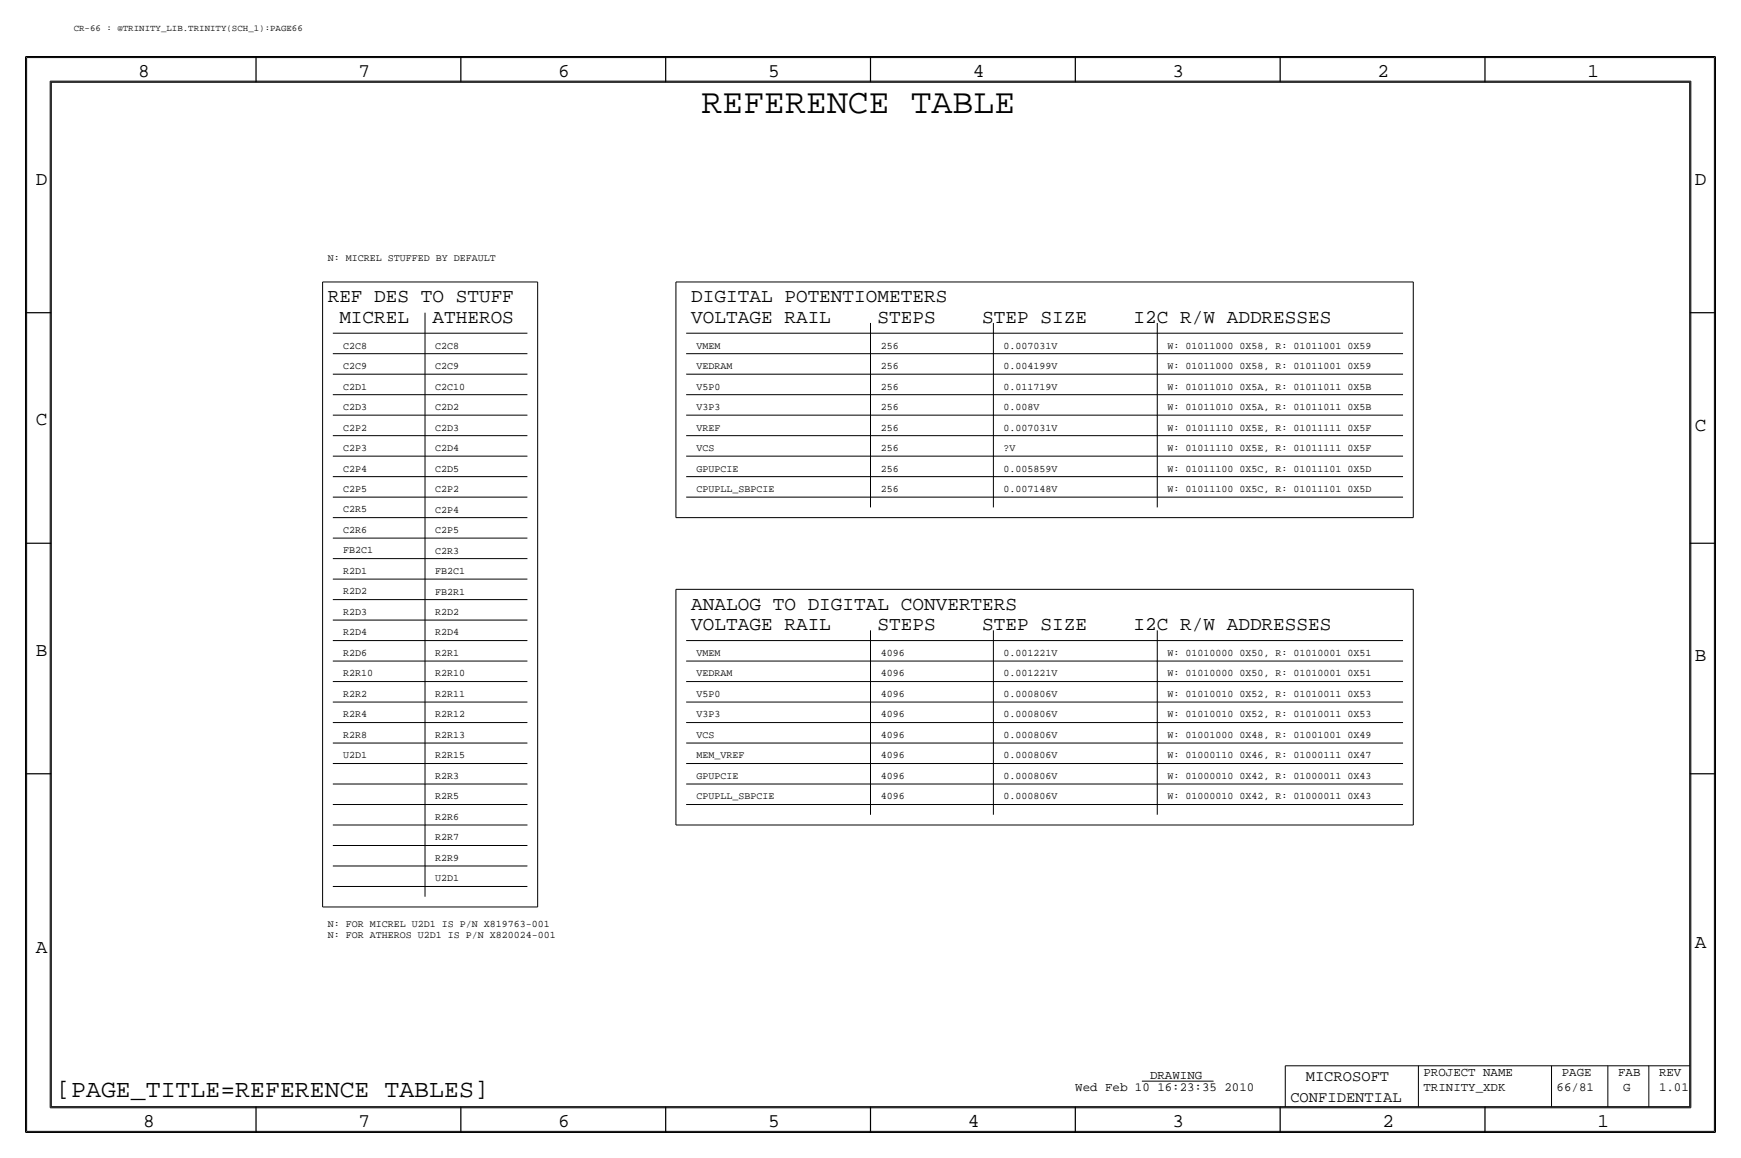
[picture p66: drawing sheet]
<svg xmlns="http://www.w3.org/2000/svg" width="432mm" height="287mm" viewBox="0 0 432 287" stroke-linecap="round" stroke-linejoin="round" font-family="sans-serif">
<defs><g id="words">
<text font-size="8.6" x="174" y="28">REFERENCE TABLE</text>
<text font-size="6.2" x="14" y="271.8">[PAGE_TITLE=REFERENCE TABLES]</text>
<g font-size="4.8">
<text x="34.3" y="19.1">8</text>
<text x="88.9" y="19.1">7</text>
<text x="138.4" y="19.1">6</text>
<text x="190.5" y="19.1">5</text>
<text x="241.3" y="19.1">4</text>
<text x="290.8" y="19.1">3</text>
<text x="341.6" y="19.1">2</text>
<text x="393.7" y="19.1">1</text>
<text x="8.9" y="45.8">D</text>
<text x="420.4" y="45.8">D</text>
<text x="81.3" y="75">REF DES TO STUFF</text>
<text x="171.4" y="75">DIGITAL POTENTIOMETERS</text>
<text x="84.2" y="80.1">MICREL</text>
<text x="107.3" y="80.1">ATHEROS</text>
<text x="171.4" y="80.1">VOLTAGE RAIL</text>
<text x="217.6" y="80.1">STEPS</text>
<text x="243.6" y="80.1">STEP SIZE</text>
<text x="281.2" y="80.1">I2C R/W ADDRESSES</text>
<text x="8.9" y="105.5">C</text>
<text x="420.4" y="106.7">C</text>
<text x="171.4" y="151.2">ANALOG TO DIGITAL CONVERTERS</text>
<text x="171.4" y="156.3">VOLTAGE RAIL</text>
<text x="217.6" y="156.3">STEPS</text>
<text x="243.6" y="156.3">STEP SIZE</text>
<text x="281.2" y="156.3">I2C R/W ADDRESSES</text>
<text x="8.9" y="162.6">B</text>
<text x="420.4" y="163.9">B</text>
<text x="8.9" y="236.3">A</text>
<text x="420.4" y="235">A</text>
<text x="35.5" y="279.4">8</text>
<text x="88.9" y="279.4">7</text>
<text x="138.4" y="279.4">6</text>
<text x="190.5" y="279.4">5</text>
<text x="240" y="279.4">4</text>
<text x="290.8" y="279.4">3</text>
<text x="342.9" y="279.4">2</text>
<text x="396.2" y="279.4">1</text>
</g>
<g font-size="3.8">
<text x="323.9" y="268">MICROSOFT</text>
<text x="320" y="273.1">CONFIDENTIAL</text>
</g>
<g font-size="3.1">
<text x="285.2" y="267.5">DRAWING</text>
<text x="353.1" y="266.8">PROJECT NAME</text>
<text x="387.3" y="266.8">PAGE</text>
<text x="401.3" y="266.8">FAB</text>
<text x="411.5" y="266.8">REV</text>
<text x="266.7" y="270.6">Wed Feb 10 16:23:35 2010</text>
<text x="353.1" y="270.6">TRINITY_XDK</text>
<text x="386.1" y="270.6">66/81</text>
<text x="402.6" y="270.6">G</text>
<text x="411.5" y="270.6">1.01</text>
</g>
<g font-size="2.5">
<text x="81.3" y="64.8">N: MICREL STUFFED BY DEFAULT</text>
<text x="85.1" y="86.4">C2C8</text>
<text x="107.9" y="86.4">C2C8</text>
<text x="172.7" y="86.4">VMEM</text>
<text x="218.4" y="86.4">256</text>
<text x="248.9" y="86.4">0.007031V</text>
<text x="289.6" y="86.4">W: 01011000 0X58, R: 01011001 0X59</text>
<text x="85.1" y="91.5">C2C9</text>
<text x="107.9" y="91.5">C2C9</text>
<text x="172.7" y="91.5">VEDRAM</text>
<text x="218.4" y="91.5">256</text>
<text x="248.9" y="91.5">0.004199V</text>
<text x="289.6" y="91.5">W: 01011000 0X58, R: 01011001 0X59</text>
<text x="85.1" y="101.7">C2D3</text>
<text x="85.1" y="96.6">C2D1</text>
<text x="107.9" y="101.7">C2D2</text>
<text x="107.9" y="96.6">C2C10</text>
<text x="172.7" y="96.6">V5P0</text>
<text x="172.7" y="101.7">V3P3</text>
<text x="218.4" y="101.6">256</text>
<text x="218.4" y="96.6">256</text>
<text x="248.9" y="96.6">0.011719V</text>
<text x="248.9" y="101.7">0.008V</text>
<text x="289.6" y="101.6">W: 01011010 0X5A, R: 01011011 0X5B</text>
<text x="289.6" y="96.6">W: 01011010 0X5A, R: 01011011 0X5B</text>
<text x="85.1" y="106.7">C2P2</text>
<text x="107.9" y="106.7">C2D3</text>
<text x="172.7" y="106.7">VREF</text>
<text x="218.4" y="106.7">256</text>
<text x="248.9" y="106.7">0.007031V</text>
<text x="289.6" y="106.7">W: 01011110 0X5E, R: 01011111 0X5F</text>
<text x="85.1" y="111.8">C2P3</text>
<text x="107.9" y="111.8">C2D4</text>
<text x="172.7" y="111.8">VCS</text>
<text x="218.4" y="111.8">256</text>
<text x="248.9" y="111.8">?V</text>
<text x="289.6" y="111.8">W: 01011110 0X5E, R: 01011111 0X5F</text>
<text x="85.1" y="116.9">C2P4</text>
<text x="107.9" y="116.9">C2D5</text>
<text x="172.7" y="116.9">GPUPCIE</text>
<text x="218.4" y="116.9">256</text>
<text x="248.9" y="116.9">0.005859V</text>
<text x="289.6" y="116.9">W: 01011100 0X5C, R: 01011101 0X5D</text>
<text x="85.1" y="122">C2P5</text>
<text x="107.9" y="122">C2P2</text>
<text x="172.7" y="122">CPUPLL_SBPCIE</text>
<text x="218.4" y="122">256</text>
<text x="248.9" y="122">0.007148V</text>
<text x="289.6" y="122">W: 01011100 0X5C, R: 01011101 0X5D</text>
<text x="85.1" y="127">C2R5</text>
<text x="107.9" y="127.1">C2P4</text>
<text x="85.1" y="137.2">FB2C1</text>
<text x="85.1" y="132.1">C2R6</text>
<text x="107.9" y="137.2">C2R3</text>
<text x="107.9" y="132.1">C2P5</text>
<text x="85.1" y="142.3">R2D1</text>
<text x="107.9" y="142.3">FB2C1</text>
<text x="85.1" y="147.4">R2D2</text>
<text x="107.9" y="147.4">FB2R1</text>
<text x="85.1" y="152.4">R2D3</text>
<text x="107.9" y="152.5">R2D2</text>
<text x="85.1" y="157.5">R2D4</text>
<text x="107.9" y="157.5">R2D4</text>
<text x="85.1" y="167.7">R2R10</text>
<text x="85.1" y="162.6">R2D6</text>
<text x="107.9" y="162.6">R2R1</text>
<text x="107.9" y="167.7">R2R10</text>
<text x="172.7" y="162.6">VMEM</text>
<text x="172.7" y="167.7">VEDRAM</text>
<text x="218.4" y="162.6">4096</text>
<text x="218.4" y="167.7">4096</text>
<text x="248.9" y="162.6">0.001221V</text>
<text x="248.9" y="167.7">0.001221V</text>
<text x="289.6" y="162.6">W: 01010000 0X50, R: 01010001 0X51</text>
<text x="289.6" y="167.7">W: 01010000 0X50, R: 01010001 0X51</text>
<text x="85.1" y="172.8">R2R2</text>
<text x="108" y="172.8">R2R11</text>
<text x="172.7" y="172.8">V5P0</text>
<text x="218.4" y="172.8">4096</text>
<text x="248.9" y="172.8">0.000806V</text>
<text x="289.6" y="172.8">W: 01010010 0X52, R: 01010011 0X53</text>
<text x="85.1" y="177.8">R2R4</text>
<text x="108" y="177.8">R2R12</text>
<text x="172.7" y="177.9">V3P3</text>
<text x="218.4" y="177.9">4096</text>
<text x="248.9" y="177.9">0.000806V</text>
<text x="289.6" y="177.9">W: 01010010 0X52, R: 01010011 0X53</text>
<text x="85.1" y="182.9">R2R8</text>
<text x="108" y="182.9">R2R13</text>
<text x="172.7" y="182.9">VCS</text>
<text x="218.4" y="182.9">4096</text>
<text x="248.9" y="182.9">0.000806V</text>
<text x="289.6" y="182.9">W: 01001000 0X48, R: 01001001 0X49</text>
<text x="85.1" y="188">U2D1</text>
<text x="108" y="188">R2R15</text>
<text x="172.7" y="188">MEM_VREF</text>
<text x="218.4" y="188">4096</text>
<text x="248.9" y="188">0.000806V</text>
<text x="289.6" y="188">W: 01000110 0X46, R: 01000111 0X47</text>
<text x="108" y="193.1">R2R3</text>
<text x="172.7" y="193.1">GPUPCIE</text>
<text x="218.4" y="193.1">4096</text>
<text x="248.9" y="193.1">0.000806V</text>
<text x="289.6" y="193.1">W: 01000010 0X42, R: 01000011 0X43</text>
<text x="108" y="198.2">R2R5</text>
<text x="108" y="203.2">R2R6</text>
<text x="172.7" y="198.2">CPUPLL_SBPCIE</text>
<text x="218.4" y="198.2">4096</text>
<text x="248.9" y="198.2">0.000806V</text>
<text x="289.6" y="198.2">W: 01000010 0X42, R: 01000011 0X43</text>
<text x="108" y="208.3">R2R7</text>
<text x="108" y="213.4">R2R9</text>
<text x="108" y="218.5">U2D1</text>
<text x="81.3" y="232.5">N: FOR ATHEROS U2D1 IS P/N X820024-001</text>
<text x="81.3" y="229.9">N: FOR MICREL U2D1 IS P/N X819763-001</text>
</g>
<text font-size="2.3" x="18.3" y="7.7">CR-66 : @TRINITY_LIB.TRINITY(SCH_1):PAGE66</text>
</g></defs>
<!-- layer: Nets -->
<g fill="none" stroke="#000" stroke-width=".25">
<path d="M80 69.9h53.3zM80 69.9v154.9zM105.4 77.5v144.8zM133.3 69.9v154.9zM167.6 69.9h182.9zM167.6 69.9v58.4zM350.5 69.9v58.4zM82.5 97.8h48.3zM82.5 87.7h48.3zM82.5 92.8h48.3zM82.5 82.6h48.3zM170.2 82.6h177.8z"/>
<path d="M170.2 87.7h177.8zM170.2 97.8h177.8zM170.2 92.8h177.8zM215.9 80.1v45.7zM246.4 80.1v45.7zM287 80.1v45.7zM82.5 108h48.3zM82.5 118.2h48.3zM82.5 102.9h48.3zM82.5 113.1h48.3zM170.2 118.2h177.8zM170.2 113.1h177.8z"/>
<path d="M170.2 108h177.8zM170.2 102.9h177.8zM82.5 123.2h48.3zM82.5 128.3h48.3zM82.5 133.4h48.3zM82.5 138.5h48.3zM167.6 128.3h182.9zM170.2 123.2h177.8zM82.5 158.8h48.3zM82.5 148.6h48.3zM82.5 143.6h48.3zM82.5 153.7h48.3z"/>
<path d="M167.6 146.1v58.4zM167.6 146.1h182.9zM170.2 158.8h177.8zM215.9 156.3v45.7zM246.4 156.3v45.7zM287 156.3v45.7zM350.5 146.1v58.4zM82.5 169h48.3zM82.5 163.9h48.3zM82.5 174h48.3zM82.5 179.1h48.3zM170.2 169h177.8z"/>
<path d="M170.2 174h177.8zM170.2 179.1h177.8zM170.2 163.9h177.8zM82.5 184.2h48.3zM82.5 189.3h48.3zM82.5 199.4h48.3zM82.5 194.4h48.3zM170.2 189.3h177.8zM170.2 199.4h177.8zM170.2 194.4h177.8zM170.2 184.2h177.8zM82.5 204.5h48.3z"/>
<path d="M82.5 209.6h48.3zM82.5 214.7h48.3zM82.5 219.8h48.3zM167.6 204.5h182.9zM80 224.8h53.3z"/>
</g>
<!-- layer: Components -->
<path d="M283.2 268h17.8z" fill="none" stroke="#000" stroke-width=".25"/>
<!-- layer: Page Border and Title Block -->
<g fill="none" stroke="#000" stroke-width=".3">
<path d="M6.3 14v266.7zM6.4 14h419zM63.5 14v6.4zM114.3 14v6.4zM165.1 14v6.4zM215.9 14v6.4zM266.7 14v6.4zM317.5 14v6.4zM368.3 14v6.4zM425.4 14v266.7zM12.7 20.4h406.4zM12.7 20.4v254z"/>
<path d="M419.1 20.4v254zM6.3 77.5h6.4zM419.1 77.5h6.3zM6.3 134.7h6.4zM419.1 134.7h6.3zM6.3 191.8h6.4zM419.1 191.8h6.3zM12.7 274.4h406.4zM63.5 274.4v6.3zM114.3 274.4v6.3zM165.1 274.4v6.3zM215.9 274.4v6.3z"/>
<path d="M266.7 274.4v6.3zM317.5 274.4v6.3zM368.3 274.4v6.3zM6.4 280.7h419z"/>
</g>
<g fill="none" stroke="#000" stroke-width=".25">
<path d="M6.6 14.3h418.6zM6.6 14.3v266.2zM425.2 14.3v266.2zM12.4 20.1v254.5zM12.4 20.1h407zM419.4 20.1v254.5zM12.4 274.6h407zM318.8 264.2v10.2zM318.8 264.2h100.3zM351.8 264.2v10.2zM384.8 264.2v10.2zM398.8 264.2v10.2z"/>
<path d="M408.9 264.2v10.2zM6.6 280.5h418.6z"/>
</g>
<use href="#words"/>
</svg>
